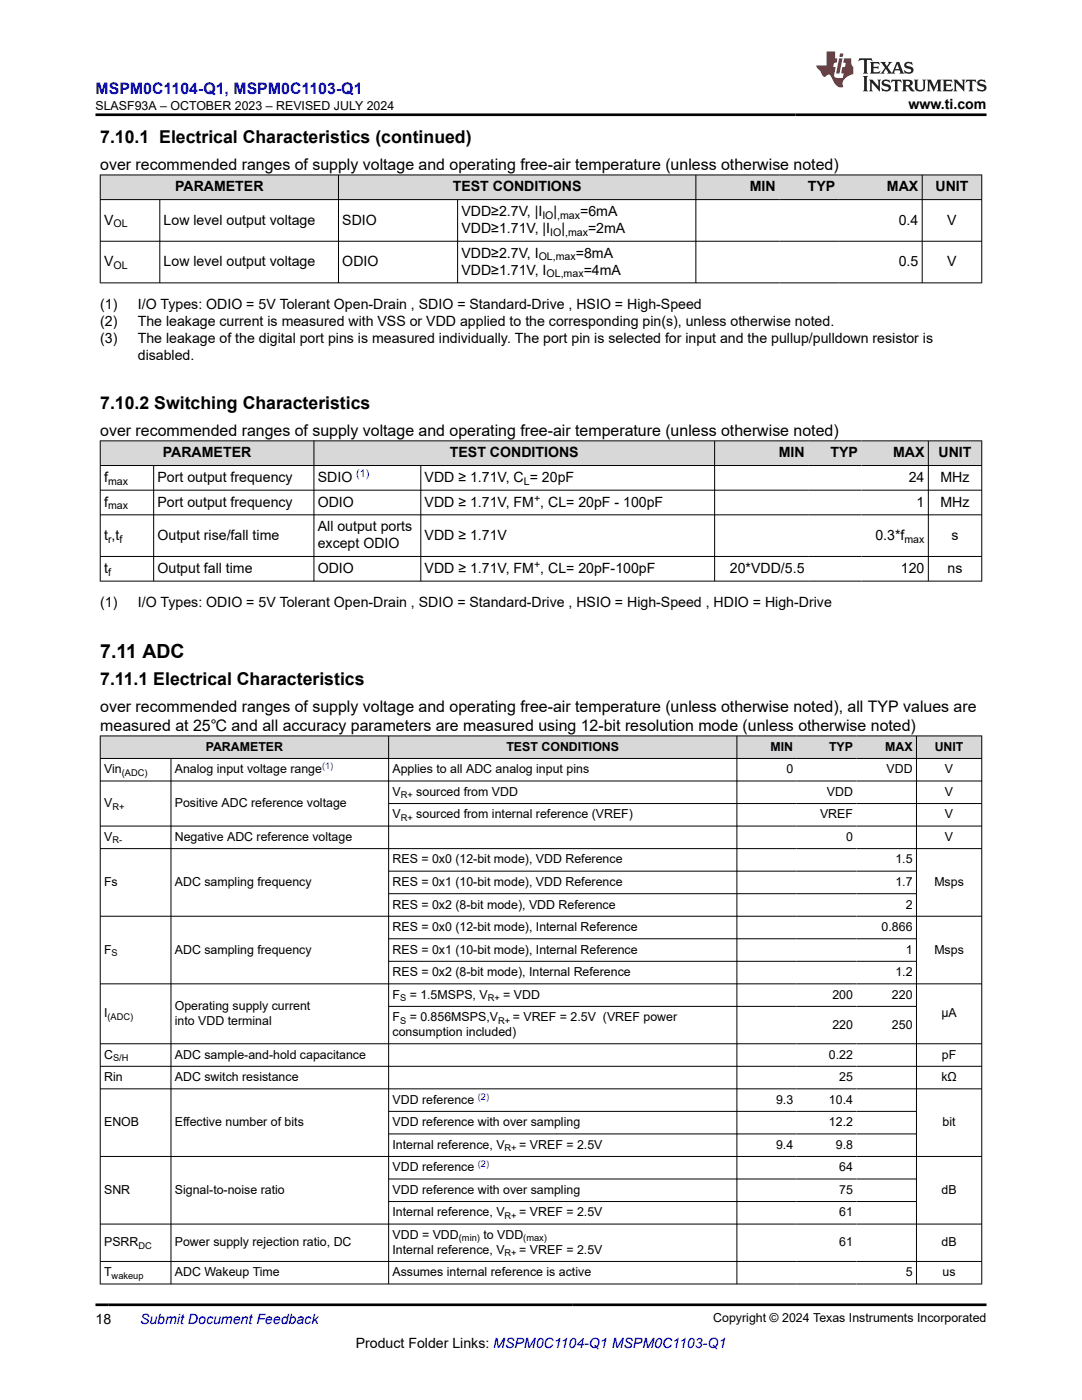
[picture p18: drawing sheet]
<svg xmlns="http://www.w3.org/2000/svg" width="216mm" height="279mm" viewBox="0 0 216 279" stroke-linecap="round" stroke-linejoin="round" font-family="sans-serif">
<defs><g id="words">
<text font-size="3.9" x="20" y="131.3">7.11 ADC</text>
<g font-size="3.5">
<text x="20" y="28.5">7.10.1 Electrical Characteristics (continued)</text>
<text x="20" y="81.6">7.10.2 Switching Characteristics</text>
<text x="20" y="136.7">7.11.1 Electrical Characteristics</text>
</g>
<text font-size="3.2" fill="#00f" x="19" y="18.7">MSPM0C1104-Q1, MSPM0C1103-Q1</text>
<g font-size="3.2">
<text x="20" y="33.9">over recommended ranges of supply voltage and operating free-air temperature (unless otherwise noted)</text>
<text x="20" y="86.9">over recommended ranges of supply voltage and operating free-air temperature (unless otherwise noted)</text>
<text x="20" y="142">over recommended ranges of supply voltage and operating free-air temperature (unless otherwise noted), all TYP values are</text>
<text x="20" y="145.8">measured at 25℃ and all accuracy parameters are measured using 12-bit resolution mode (unless otherwise noted)</text>
</g>
<g font-size="2.8">
<text x="181.3" y="21.8">www.ti.com</text>
<text x="34.9" y="38.2">PARAMETER</text>
<text x="90.3" y="38.2">TEST CONDITIONS</text>
<text x="149.6" y="38.2">MIN</text>
<text x="161.2" y="38.2">TYP</text>
<text x="177" y="38.2">MAX</text>
<text x="186.7" y="38.2">UNIT</text>
<text x="20.8" y="44.8">V</text>
<text x="32.7" y="44.8">Low level output voltage</text>
<text x="68.3" y="44.8">SDIO</text>
<text x="92.1" y="43.1">VDD≥2.7V, |I</text>
<text x="92.1" y="46.5">VDD≥1.71V, |I</text>
<text x="110.5" y="43.1">|</text>
<text x="112" y="46.5">|</text>
<text x="115.8" y="43.1">=6mA</text>
<text x="117.3" y="46.5">=2mA</text>
<text x="179.3" y="44.8">0.4</text>
<text x="189" y="44.8">V</text>
<text x="20.8" y="53.1">V</text>
<text x="32.7" y="53.1">Low level output voltage</text>
<text x="68.3" y="53.1">ODIO</text>
<text x="92.1" y="51.4">VDD≥2.7V, I</text>
<text x="114.9" y="51.4">=8mA</text>
<text x="179.3" y="53.1">0.5</text>
<text x="189" y="53.1">V</text>
<text x="92.1" y="54.8">VDD≥1.71V, I</text>
<text x="116.5" y="54.8">=4mA</text>
<text x="20" y="61.6">(1)</text>
<text x="20" y="65">(2)</text>
<text x="27.5" y="61.6">I/O Types: ODIO = 5V Tolerant Open-Drain , SDIO = Standard-Drive , HSIO = High-Speed</text>
<text x="27.5" y="65">The leakage current is measured with VSS or VDD applied to the corresponding pin(s), unless otherwise noted.</text>
<text x="20" y="68.4">(3)</text>
<text x="27.5" y="68.4">The leakage of the digital port pins is measured individually. The port pin is selected for input and the pullup/pulldown resistor is</text>
<text x="27.5" y="71.8">disabled.</text>
<text x="32.5" y="91.3">PARAMETER</text>
<text x="89.8" y="91.3">TEST CONDITIONS</text>
<text x="155.4" y="91.3">MIN</text>
<text x="165.7" y="91.3">TYP</text>
<text x="178.2" y="91.3">MAX</text>
<text x="187.3" y="91.3">UNIT</text>
<text x="20.8" y="101.1">f</text>
<text x="20.8" y="96.2">f</text>
<text x="31.4" y="101.1">Port output frequency</text>
<text x="31.4" y="96.2">Port output frequency</text>
<text x="63.4" y="101.1">ODIO</text>
<text x="63.4" y="96.2">SDIO</text>
<text x="84.7" y="101.1">VDD ≥ 1.71V, FM , CL= 20pF - 100pF</text>
<text x="84.7" y="96.2">VDD ≥ 1.71V, C = 20pF</text>
<text x="181.3" y="96.2">24</text>
<text x="182.9" y="101.1">1</text>
<text x="187.7" y="96.2">MHz</text>
<text x="187.7" y="101.1">MHz</text>
<text x="20.8" y="107.7">t ,t</text>
<text x="31.4" y="107.7">Output rise/fall time</text>
<text x="63.4" y="106">All output ports</text>
<text x="84.7" y="107.7">VDD ≥ 1.71V</text>
<text x="174.7" y="107.7">0.3*f</text>
<text x="189.9" y="107.7">s</text>
<text x="63.4" y="109.4">except ODIO</text>
<text x="20.8" y="114.3">t</text>
<text x="31.4" y="114.3">Output fall time</text>
<text x="63.4" y="114.3">ODIO</text>
<text x="84.7" y="114.3">VDD ≥ 1.71V, FM , CL= 20pF-100pF</text>
<text x="145.6" y="114.3">20*VDD/5.5</text>
<text x="179.8" y="114.3">120</text>
<text x="189.1" y="114.3">ns</text>
<text x="20" y="121.1">(1)</text>
<text x="27.5" y="121.1">I/O Types: ODIO = 5V Tolerant Open-Drain , SDIO = Standard-Drive , HSIO = High-Speed , HDIO = High-Drive</text>
<text x="19" y="264.2">18</text>
<text x="71" y="269">Product Folder Links: MSPM0C1104-Q1 MSPM0C1103-Q1</text>
</g>
<text font-size="2.8" fill="#00f" x="27.9" y="264.2">Submit Document Feedback</text>
<g font-size="2.5">
<text x="19.1" y="21.9">SLASF93A – OCTOBER 2023 – REVISED JULY 2024</text>
<text x="41" y="149.8">PARAMETER</text>
<text x="101" y="149.8">TEST CONDITIONS</text>
<text x="153.8" y="149.8">MIN</text>
<text x="165.4" y="149.8">TYP</text>
<text x="176.6" y="149.8">MAX</text>
<text x="186.5" y="149.8">UNIT</text>
<text x="20.8" y="154.3">Vin</text>
<text x="34.9" y="154.3">Analog input voltage range</text>
<text x="78.3" y="154.3">Applies to all ADC analog input pins</text>
<text x="156.9" y="154.3">0</text>
<text x="176.9" y="154.3">VDD</text>
<text x="188.6" y="154.3">V</text>
<text x="20.8" y="161.1">V</text>
<text x="34.9" y="161.1">Positive ADC reference voltage</text>
<text x="78.3" y="158.8">V</text>
<text x="83.1" y="158.8">sourced from VDD</text>
<text x="165" y="158.8">VDD</text>
<text x="188.6" y="158.8">V</text>
<text x="20.8" y="167.8">V</text>
<text x="34.9" y="167.8">Negative ADC reference voltage</text>
<text x="78.3" y="163.3">V</text>
<text x="83.1" y="163.3">sourced from internal reference (VREF)</text>
<text x="163.6" y="163.3">VREF</text>
<text x="168.8" y="167.8">0</text>
<text x="188.6" y="163.3">V</text>
<text x="188.6" y="167.8">V</text>
<text x="78.3" y="172.3">RES = 0x0 (12-bit mode), VDD Reference</text>
<text x="178.7" y="172.3">1.5</text>
<text x="20.8" y="176.8">Fs</text>
<text x="34.9" y="176.8">ADC sampling frequency</text>
<text x="78.3" y="176.8">RES = 0x1 (10-bit mode), VDD Reference</text>
<text x="178.7" y="176.8">1.7</text>
<text x="186.4" y="176.8">Msps</text>
<text x="78.3" y="181.3">RES = 0x2 (8-bit mode), VDD Reference</text>
<text x="78.3" y="185.8">RES = 0x0 (12-bit mode), Internal Reference</text>
<text x="175.9" y="185.8">0.866</text>
<text x="180.7" y="181.3">2</text>
<text x="20.8" y="190.3">F</text>
<text x="34.9" y="190.3">ADC sampling frequency</text>
<text x="78.3" y="190.3">RES = 0x1 (10-bit mode), Internal Reference</text>
<text x="180.7" y="190.3">1</text>
<text x="186.4" y="190.3">Msps</text>
<text x="78.3" y="194.8">RES = 0x2 (8-bit mode), Internal Reference</text>
<text x="178.7" y="194.8">1.2</text>
<text x="20.8" y="203">I</text>
<text x="34.9" y="201.6">Operating supply current</text>
<text x="78.3" y="199.3">F</text>
<text x="78.3" y="203.8">F</text>
<text x="81.7" y="199.3">= 1.5MSPS, V</text>
<text x="81.7" y="203.8">= 0.856MSPS,V</text>
<text x="100.4" y="199.3">= VDD</text>
<text x="102.3" y="203.8">= VREF = 2.5V (VREF power</text>
<text x="166.1" y="199.3">200</text>
<text x="178" y="199.3">220</text>
<text x="187.9" y="203">μA</text>
<text x="34.9" y="204.5">into VDD terminal</text>
<text x="78.3" y="206.8">consumption included)</text>
<text x="166.1" y="205.3">220</text>
<text x="178" y="205.3">250</text>
<text x="20.8" y="211.3">C</text>
<text x="20.8" y="215.8">Rin</text>
<text x="34.9" y="211.3">ADC sample-and-hold capacitance</text>
<text x="34.9" y="215.8">ADC switch resistance</text>
<text x="165.4" y="211.3">0.22</text>
<text x="167.5" y="215.8">25</text>
<text x="187.8" y="215.8">kΩ</text>
<text x="187.9" y="211.3">pF</text>
<text x="78.3" y="220.3">VDD reference</text>
<text x="154.8" y="220.3">9.3</text>
<text x="165.4" y="220.3">10.4</text>
<text x="20.8" y="224.8">ENOB</text>
<text x="34.9" y="224.8">Effective number of bits</text>
<text x="78.3" y="224.8">VDD reference with over sampling</text>
<text x="165.4" y="224.8">12.2</text>
<text x="188.1" y="224.8">bit</text>
<text x="78.3" y="229.3">Internal reference, V</text>
<text x="78.3" y="233.8">VDD reference</text>
<text x="103.6" y="229.3">= VREF = 2.5V</text>
<text x="154.8" y="229.3">9.4</text>
<text x="166.8" y="229.3">9.8</text>
<text x="167.5" y="233.8">64</text>
<text x="20.8" y="238.3">SNR</text>
<text x="34.9" y="238.3">Signal-to-noise ratio</text>
<text x="78.3" y="238.3">VDD reference with over sampling</text>
<text x="167.5" y="238.3">75</text>
<text x="187.9" y="238.3">dB</text>
<text x="78.3" y="242.8">Internal reference, V</text>
<text x="103.6" y="242.8">= VREF = 2.5V</text>
<text x="167.5" y="242.8">61</text>
<text x="20.8" y="248.7">PSRR</text>
<text x="34.9" y="248.7">Power supply rejection ratio, DC</text>
<text x="78.3" y="247.3">VDD = VDD</text>
<text x="78.3" y="250.2">Internal reference, V</text>
<text x="96.5" y="247.3">to VDD</text>
<text x="103.6" y="250.2">= VREF = 2.5V</text>
<text x="167.5" y="248.7">61</text>
<text x="187.9" y="248.7">dB</text>
<text x="20.8" y="254.7">T</text>
<text x="34.9" y="254.7">ADC Wakeup Time</text>
<text x="78.3" y="254.7">Assumes internal reference is active</text>
<text x="180.7" y="254.7">5</text>
<text x="188.1" y="254.7">us</text>
<text x="142.3" y="263.9">Copyright © 2024 Texas Instruments Incorporated</text>
</g>
<g font-size="2.1">
<text x="22.6" y="45.4">OL</text>
<text x="108.2" y="43.7">IO ,max</text>
<text x="109.8" y="47.1">IO ,max</text>
<text x="22.6" y="53.7">OL</text>
<text x="107.5" y="52">OL,max</text>
<text x="109.1" y="55.4">OL,max</text>
<text x="21.6" y="101.7">max</text>
<text x="21.6" y="96.7">max</text>
<text x="104.5" y="96.7">L</text>
<text x="106.6" y="100.2">+</text>
<text x="21.6" y="108.3">r</text>
<text x="23.8" y="108.3">f</text>
<text x="106.6" y="113.4">+</text>
<text x="180.5" y="108.3">max</text>
<text x="21.6" y="114.9">f</text>
</g>
<text font-size="2.1" fill="#00f" x="71.1" y="95.2">(1)</text>
<g font-size="1.9">
<text x="24.3" y="154.8">(ADC)</text>
<text x="22.4" y="161.6">R+</text>
<text x="80" y="159.3">R+</text>
<text x="80" y="163.8">R+</text>
<text x="22.4" y="168.3">R-</text>
<text x="22.3" y="190.8">S</text>
<text x="21.5" y="203.5">(ADC)</text>
<text x="79.8" y="199.8">S</text>
<text x="97.3" y="199.8">R+</text>
<text x="79.8" y="204.3">S</text>
<text x="99.4" y="204.3">R+</text>
<text x="22.6" y="211.8">S/H</text>
<text x="100.7" y="229.8">R+</text>
<text x="100.7" y="243.2">R+</text>
<text x="27.6" y="249.2">DC</text>
<text x="91.6" y="247.7">(min)</text>
<text x="100.7" y="250.7">R+</text>
<text x="104.4" y="247.7">(max)</text>
<text x="22.3" y="255.2">wakeup</text>
</g>
<g font-size="1.9" fill="#00f">
<text x="64.3" y="153.5">(1)</text>
<text x="95.3" y="219.4">(2)</text>
<text x="95.3" y="232.9">(2)</text>
</g>
</g></defs>
<g fill="#d8d8d8">
<path d="M20 34.9h175.9v4.9h-175.9z" fill-rule="evenodd"/>
<path d="M20.1 35h47.4v4.8h-47.4z" fill-rule="evenodd"/>
<path d="M67.6 35h71.2v4.8h-71.2z" fill-rule="evenodd"/>
<path d="M138.9 35h16.6v4.8h-16.6z" fill-rule="evenodd"/>
<path d="M155.5 35h11.9v4.8h-11.9z" fill-rule="evenodd"/>
<path d="M167.4 35h16.6v4.8h-16.6z" fill-rule="evenodd"/>
<path d="M184.1 35h11.7v4.8h-11.7z" fill-rule="evenodd"/>
</g>
<path d="M19.9 34.9h176.1M19.9 39.8h176.1M20 34.9v21.6M31.9 39.8v16.7M67.5 34.9v21.6M91.3 39.8v16.7M138.9 34.9v21.6M184 34.9v21.6M195.9 34.9v21.6M19.9 48.1h176.1M19.9 56.5h176.1" fill="none" stroke="#000" stroke-width=".2"/>
<g fill="#d8d8d8">
<path d="M20 88h175.9v4.9h-175.9z" fill-rule="evenodd"/>
<path d="M20.1 88h42.5v4.8h-42.5z" fill-rule="evenodd"/>
<path d="M62.7 88h79.8v4.8h-79.8z" fill-rule="evenodd"/>
<path d="M142.7 88h18.6v4.8h-18.6z" fill-rule="evenodd"/>
<path d="M161.3 88h10.6v4.8h-10.6z" fill-rule="evenodd"/>
<path d="M171.9 88h13.3v4.8h-13.3z" fill-rule="evenodd"/>
<path d="M185.3 88h10.5v4.8h-10.5z" fill-rule="evenodd"/>
</g>
<g fill="none" stroke="#000" stroke-width=".2">
<path d="M19.9 88h176.1M19.9 92.9h176.1M19.9 97.8h176.1M20 87.9v28.1M30.7 92.9v23.1M62.6 87.9v28.1M84 92.9v23.1M142.6 87.9v28.1M185.2 87.9v28.1M195.9 87.9v28.1M19.9 102.7h176.1M19.9 111.1h176.1"/>
<path d="M19.9 116h176.1"/>
</g>
<g fill="#d8d8d8">
<path d="M20 146.9h175.9v4.5h-175.9z" fill-rule="evenodd"/>
<path d="M20.1 146.9h57.4v4.4h-57.4z" fill-rule="evenodd"/>
<path d="M77.6 146.9h69.4v4.4h-69.4z" fill-rule="evenodd"/>
<path d="M147.1 146.9h11.9v4.4h-11.9z" fill-rule="evenodd"/>
<path d="M159 146.9h11.9v4.4h-11.9z" fill-rule="evenodd"/>
<path d="M170.9 146.9h11.9v4.4h-11.9z" fill-rule="evenodd"/>
<path d="M182.9 146.9h12.9v4.4h-12.9z" fill-rule="evenodd"/>
</g>
<g fill="none" stroke="#000" stroke-width=".2">
<path d="M19.9 146.9h176.1M19.9 151.4h176.1M19.9 155.9h176.1M20 146.8v109.5M34.1 151.4v104.9M77.5 146.8v109.5M147 146.8v109.5M182.9 146.8v109.5M195.9 146.8v109.5M19.9 164.9h176.1M19.9 169.4h176.1M77.5 160.4h118.5"/>
<path d="M77.5 173.9h105.4M77.5 178.4h105.4M19.9 182.9h176.1M19.9 196.3h176.1M77.5 187.4h105.4M77.5 191.8h105.4M19.9 208.3h176.1M19.9 212.8h176.1M19.9 217.3h176.1M77.5 200.8h105.4M19.9 230.8h176.1M77.5 221.8h105.4"/>
<path d="M77.5 226.3h105.4M77.5 235.3h105.4M77.5 239.8h105.4M19.9 244.3h176.1M19.9 251.8h176.1M19.9 256.2h176.1"/>
</g>
<path d="M171.5 11.6l-.2 .6 .5-.2h.6v.1v2.2l-.2 .4h1l-.2-.4v-2.2v-.1h.5l.5 .2-.1-.6zM173.6 12.4l.2 .3v1.6l-.2 .4h1.9l.1-.6a1.08 1.08 0 0 1-1.3 .2v-.7h.6l.4 .2v-.7l-.4 .2h-.6v-.5l.2-.2a1 1 0 0 1 1 .3l-.1-.5zM175.7 12.4l.9 1.1-1 1.2h.9l-.2-.2 .5-.8 .4 .8-.2 .2h1.6l-.2-.2 .2-.5h.9l.1 .5-.1 .2h.9l-.2-.4-.8-1.9h-.5l-.9 2.1-.9-1.1 .9-1h-.8l.2 .2-.4 .6-.4-.6 .2-.2zM179 12.8l.4 1h-.7zM180.7 12.5a.65 .65 0 0 0-.2 .7 .65 .65 0 0 0 .6 .5l.6 .1 .1 .3a.79 .79 0 0 1-.7 .4 .79 .79 0 0 1-.7-.5l.1 .7 .2-.1a.93 .93 0 0 0 1.1 0 .93 .93 0 0 0 .4-.9 1.46 1.46 0 0 0-1.2-.6l-.1-.3a1.09 1.09 0 0 1 1.2 .2l-.2-.6-.1 .1-.5-.2zM172.2 15.2l.2 .4v2.2l-.2 .4h1l-.2-.4v-2.2l.2-.4zM173.4 15.9l.2 .4v1.5l-.2 .4h.8l-.3-.4 .1-1.3 1.6 1.8v-2l.2-.4h-.7l.1 .2 .1 1.1-1.2-1.3zM176.2 16a.65 .65 0 0 0-.2 .8 .65 .65 0 0 0 .6 .4l.6 .2 .1 .2a.79 .79 0 0 1-.7 .4 .79 .79 0 0 1-.7-.5l.1 .7 .2-.1a.93 .93 0 0 0 1.1 .1 .93 .93 0 0 0 .4-1 1.46 1.46 0 0 0-1.2-.5l-.1-.4a1.09 1.09 0 0 1 1.2 .2l-.1-.6-.2 .1-.5-.1zM177.9 15.9l-.1 .6a.63 .63 0 0 1 .8-.3v1.6l-.3 .4h1l-.2-.4v-1.6a.66 .66 0 0 1 .8 .3l-.1-.6zM180 15.9l.2 .4v1.5l-.2 .4h1l-.2-.2-.1-.7h.5l.1 .2a.79 .79 0 0 0 1.2 .6l-1-.9a.61 .61 0 0 0 .6-.6 .61 .61 0 0 0-.5-.7zM180.8 16.2h.1a.47 .47 0 0 1 .5 .1 .47 .47 0 0 1 .1 .5l-.1 .1-.7 .1zM182.3 15.9l.2 .2a2.27 2.27 0 0 0 .4 2 1.04 1.04 0 0 0 1.7-.7v-1.3l.2-.2h-.8l.2 .4v1.1a.6 .6 0 0 1-.6 .6 .6 .6 0 0 1-.6-.6v-1.1l.3-.4zM184.9 15.9l.2 .4v1.5l-.2 .4h.8l-.3-.4v-1.4l.9 1.9 .9-1.9v1.4l-.3 .4h1l-.2-.4v-1.5l.2-.4h-.8l-.7 1.5-.6-1.5zM188.1 15.9l.2 .4v1.5l-.2 .4h1.9l.1-.6a1.09 1.09 0 0 1-1.3 .2v-.7h.6l.4 .2v-.6l-.4 .2h-.6v-.6l.2-.1a1.01 1.01 0 0 1 1 .3l-.1-.6zM190.2 15.9l.3 .4v1.5l-.3 .4h.8l-.2-.4v-1.3l1.6 1.8v-2l.2-.4h-.7l.2 .2v1.1l-1.2-1.3zM192.8 15.9l-.1 .6a.63 .63 0 0 1 .8-.3v1.6l-.3 .4h1l-.2-.4v-1.6a.66 .66 0 0 1 .8 .3l-.1-.6zM195.2 16a.65 .65 0 0 0-.2 .8 .65 .65 0 0 0 .6 .4l.6 .2 .2 .2a.79 .79 0 0 1-.7 .4 .79 .79 0 0 1-.7-.5l.1 .7 .2-.1a.93 .93 0 0 0 1 .1 .93 .93 0 0 0 .5-1 1.46 1.46 0 0 0-1.3-.5v-.4a1.09 1.09 0 0 1 1.2 .2l-.2-.6-.2 .1-.5-.1z" fill="#231f20"/>
<path d="M164.9 10.3v2.7h-2l.1 .4 .8 1a.95 .95 0 0 0 1 .9 .59 .59 0 0 1 .5-.4 .59 .59 0 0 1 .5 .3l.4 .8a1.59 1.59 0 0 0 2.1 1.4 1.61 1.61 0 0 1 1-2.3l1-.3-.1-1.5a1.59 1.59 0 0 1-.3-1.7h-1.5l-.2 .9h.6l-.2 .9h-.5l-.2 .9v.3l.4 .1-.1 .9h-.7a.73 .73 0 0 1-1-.7l.3-1.5h-.5l.1-.9h.5l.2-.9h-.5v-1.3zM167.4 11.6l-.6 3.1h.7l.6-3.1zM167.6 10.7l-.1 .6h.7l.1-.6z" fill="#ed1c24"/>
<path d="M19 22.9h177.8M19 260.4h177.8" fill="none" stroke="#000" stroke-width=".53"/>
<use href="#words"/>
</svg>
